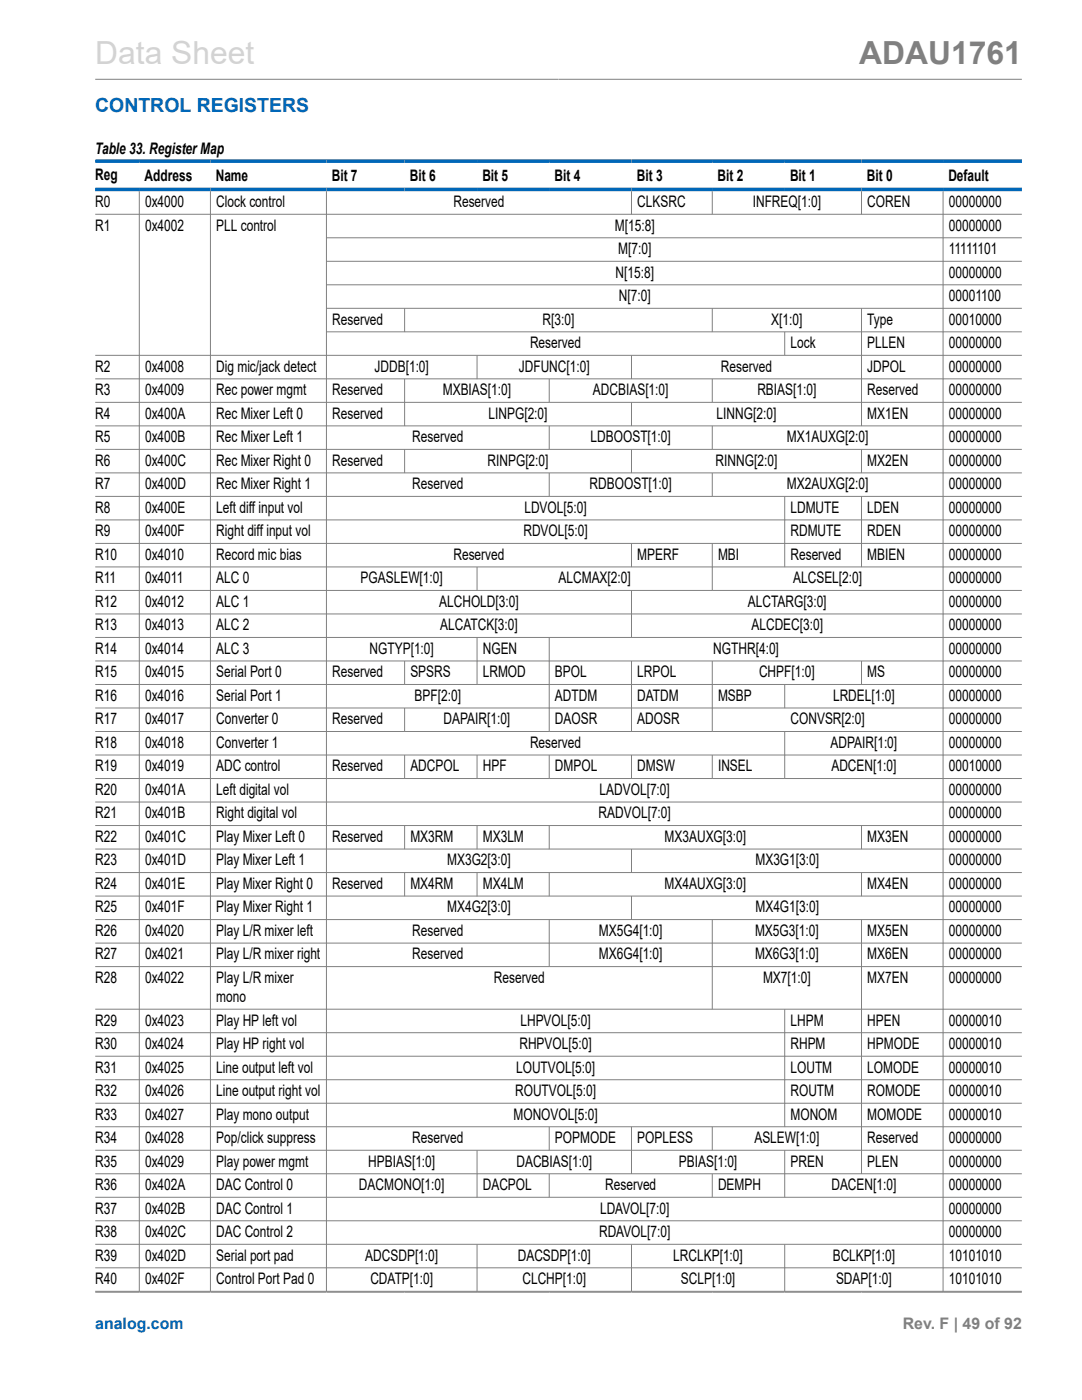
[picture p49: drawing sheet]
<svg xmlns="http://www.w3.org/2000/svg" width="216mm" height="279mm" viewBox="0 0 216 279" stroke-linecap="round" stroke-linejoin="round" font-family="sans-serif">
<defs><g id="words">
<text font-size="6.3" fill="#d3d3d3" x="19" y="12.7">Data Sheet</text>
<text font-size="6.3" fill="#808080" x="171.4" y="12.7">ADAU1761</text>
<text font-size="3.9" fill="#0067b8" x="19" y="22.3">CONTROL REGISTERS</text>
<g font-size="3.2">
<text x="19" y="30.8">Table 33. Register Map</text>
<text x="19" y="35.9">Reg</text>
<text x="19" y="41.3">R0</text>
<text x="28.9" y="36.1">Address</text>
<text x="28.9" y="41.3">0x4000</text>
<text x="43" y="36.1">Name</text>
<text x="43.1" y="41.3">Clock control</text>
<text x="66.2" y="36.1">Bit 7</text>
<text x="81.8" y="36.1">Bit 6</text>
<text x="90.5" y="41.3">Reserved</text>
<text x="96.2" y="36.1">Bit 5</text>
<text x="110.7" y="36.1">Bit 4</text>
<text x="127.1" y="36.1">Bit 3</text>
<text x="127.2" y="41.3">CLKSRC</text>
<text x="143.2" y="36.1">Bit 2</text>
<text x="150.2" y="41.3">INFREQ[1:0]</text>
<text x="157.6" y="36.1">Bit 1</text>
<text x="173" y="36.1">Bit 0</text>
<text x="173" y="41.3">COREN</text>
<text x="189.2" y="36.1">Default</text>
<text x="189.3" y="41.3">00000000</text>
<text x="19" y="46">R1</text>
<text x="28.9" y="46">0x4002</text>
<text x="43.1" y="46">PLL control</text>
<text x="122.7" y="46">M[15:8]</text>
<text x="189.3" y="46">00000000</text>
<text x="123.3" y="50.7">M[7:0]</text>
<text x="189.3" y="50.7">11111101</text>
<text x="122.8" y="55.4">N[15:8]</text>
<text x="189.3" y="55.4">00000000</text>
<text x="66.3" y="64.8">Reserved</text>
<text x="108.3" y="64.8">R[3:0]</text>
<text x="123.5" y="60.1">N[7:0]</text>
<text x="153.9" y="64.8">X[1:0]</text>
<text x="173" y="64.8">Type</text>
<text x="189.3" y="60.1">00001100</text>
<text x="189.3" y="64.8">00010000</text>
<text x="105.8" y="69.5">Reserved</text>
<text x="157.7" y="69.5">Lock</text>
<text x="173" y="69.5">PLLEN</text>
<text x="189.3" y="69.5">00000000</text>
<text x="19" y="74.2">R2</text>
<text x="28.9" y="74.2">0x4008</text>
<text x="43.1" y="74.2">Dig mic/jack detect</text>
<text x="74.7" y="74.2">JDDB[1:0]</text>
<text x="103.5" y="74.2">JDFUNC[1:0]</text>
<text x="143.9" y="74.2">Reserved</text>
<text x="173" y="74.2">JDPOL</text>
<text x="189.3" y="74.2">00000000</text>
<text x="19" y="78.9">R3</text>
<text x="19" y="83.6">R4</text>
<text x="28.9" y="78.9">0x4009</text>
<text x="28.9" y="83.6">0x400A</text>
<text x="43.1" y="78.9">Rec power mgmt</text>
<text x="43.1" y="83.6">Rec Mixer Left 0</text>
<text x="66.3" y="78.9">Reserved</text>
<text x="66.3" y="83.6">Reserved</text>
<text x="88.3" y="78.9">MXBIAS[1:0]</text>
<text x="97.5" y="83.6">LINPG[2:0]</text>
<text x="118.3" y="78.9">ADCBIAS[1:0]</text>
<text x="143" y="83.6">LINNG[2:0]</text>
<text x="151.1" y="78.9">RBIAS[1:0]</text>
<text x="173" y="78.9">Reserved</text>
<text x="173" y="83.6">MX1EN</text>
<text x="189.3" y="78.9">00000000</text>
<text x="189.3" y="83.6">00000000</text>
<text x="19" y="88.3">R5</text>
<text x="28.9" y="88.3">0x400B</text>
<text x="43.1" y="88.3">Rec Mixer Left 1</text>
<text x="82.3" y="88.3">Reserved</text>
<text x="117.9" y="88.3">LDBOOST[1:0]</text>
<text x="157" y="88.3">MX1AUXG[2:0]</text>
<text x="189.3" y="88.3">00000000</text>
<text x="19" y="92.9">R6</text>
<text x="28.9" y="92.9">0x400C</text>
<text x="43.1" y="92.9">Rec Mixer Right 0</text>
<text x="66.3" y="92.9">Reserved</text>
<text x="97.3" y="92.9">RINPG[2:0]</text>
<text x="142.8" y="92.9">RINNG[2:0]</text>
<text x="173" y="92.9">MX2EN</text>
<text x="189.3" y="92.9">00000000</text>
<text x="19" y="97.6">R7</text>
<text x="28.9" y="97.6">0x400D</text>
<text x="43.1" y="97.6">Rec Mixer Right 1</text>
<text x="82.3" y="97.6">Reserved</text>
<text x="117.7" y="97.6">RDBOOST[1:0]</text>
<text x="157" y="97.6">MX2AUXG[2:0]</text>
<text x="189.3" y="97.6">00000000</text>
<text x="19" y="102.3">R8</text>
<text x="19" y="107">R9</text>
<text x="28.9" y="102.3">0x400E</text>
<text x="28.9" y="107">0x400F</text>
<text x="43.1" y="102.3">Left diff input vol</text>
<text x="43.1" y="107">Right diff input vol</text>
<text x="104.4" y="107">RDVOL[5:0]</text>
<text x="104.6" y="102.3">LDVOL[5:0]</text>
<text x="157.7" y="102.3">LDMUTE</text>
<text x="157.7" y="107">RDMUTE</text>
<text x="173" y="102.3">LDEN</text>
<text x="173" y="107">RDEN</text>
<text x="189.3" y="102.3">00000000</text>
<text x="189.3" y="107">00000000</text>
<text x="19" y="111.7">R10</text>
<text x="28.9" y="111.7">0x4010</text>
<text x="43.1" y="111.7">Record mic bias</text>
<text x="90.5" y="111.7">Reserved</text>
<text x="127.2" y="111.7">MPERF</text>
<text x="143.3" y="111.7">MBI</text>
<text x="157.7" y="111.7">Reserved</text>
<text x="173" y="111.7">MBIEN</text>
<text x="189.3" y="111.7">00000000</text>
<text x="19" y="116.4">R11</text>
<text x="28.9" y="116.4">0x4011</text>
<text x="43.1" y="116.4">ALC 0</text>
<text x="72" y="116.4">PGASLEW[1:0]</text>
<text x="111.4" y="116.4">ALCMAX[2:0]</text>
<text x="158.3" y="116.4">ALCSEL[2:0]</text>
<text x="189.3" y="116.4">00000000</text>
<text x="19" y="121.1">R12</text>
<text x="19" y="125.8">R13</text>
<text x="28.9" y="121.1">0x4012</text>
<text x="28.9" y="125.8">0x4013</text>
<text x="43.1" y="121.1">ALC 1</text>
<text x="43.1" y="125.8">ALC 2</text>
<text x="87.6" y="121.1">ALCHOLD[3:0]</text>
<text x="87.9" y="125.8">ALCATCK[3:0]</text>
<text x="149.2" y="121.1">ALCTARG[3:0]</text>
<text x="149.9" y="125.8">ALCDEC[3:0]</text>
<text x="189.3" y="121.1">00000000</text>
<text x="189.3" y="125.8">00000000</text>
<text x="19" y="130.5">R14</text>
<text x="28.9" y="130.5">0x4014</text>
<text x="43.1" y="130.5">ALC 3</text>
<text x="73.7" y="130.5">NGTYP[1:0]</text>
<text x="96.3" y="130.5">NGEN</text>
<text x="142.3" y="130.5">NGTHR[4:0]</text>
<text x="189.3" y="130.5">00000000</text>
<text x="19" y="135.2">R15</text>
<text x="28.9" y="135.2">0x4015</text>
<text x="43.1" y="135.2">Serial Port 0</text>
<text x="66.3" y="135.2">Reserved</text>
<text x="81.9" y="135.2">SPSRS</text>
<text x="96.3" y="135.2">LRMOD</text>
<text x="110.7" y="135.2">BPOL</text>
<text x="127.2" y="135.2">LRPOL</text>
<text x="151.5" y="135.2">CHPF[1:0]</text>
<text x="173" y="135.2">MS</text>
<text x="189.3" y="135.2">00000000</text>
<text x="19" y="139.9">R16</text>
<text x="28.9" y="139.9">0x4016</text>
<text x="43.1" y="139.9">Serial Port 1</text>
<text x="82.7" y="139.9">BPF[2:0]</text>
<text x="110.7" y="139.9">ADTDM</text>
<text x="127.2" y="139.9">DATDM</text>
<text x="143.3" y="139.9">MSBP</text>
<text x="166.2" y="139.9">LRDEL[1:0]</text>
<text x="189.3" y="139.9">00000000</text>
<text x="19" y="144.6">R17</text>
<text x="19" y="149.2">R18</text>
<text x="28.9" y="144.6">0x4017</text>
<text x="28.9" y="149.2">0x4018</text>
<text x="43.1" y="144.6">Converter 0</text>
<text x="43.1" y="149.2">Converter 1</text>
<text x="66.3" y="144.6">Reserved</text>
<text x="88.5" y="144.6">DAPAIR[1:0]</text>
<text x="105.8" y="149.2">Reserved</text>
<text x="110.7" y="144.6">DAOSR</text>
<text x="127.2" y="144.6">ADOSR</text>
<text x="157.7" y="144.6">CONVSR[2:0]</text>
<text x="165.7" y="149.2">ADPAIR[1:0]</text>
<text x="189.3" y="144.6">00000000</text>
<text x="189.3" y="149.2">00000000</text>
<text x="19" y="153.9">R19</text>
<text x="28.9" y="153.9">0x4019</text>
<text x="43.1" y="153.9">ADC control</text>
<text x="66.3" y="153.9">Reserved</text>
<text x="81.9" y="153.9">ADCPOL</text>
<text x="96.3" y="153.9">HPF</text>
<text x="110.7" y="153.9">DMPOL</text>
<text x="127.2" y="153.9">DMSW</text>
<text x="143.3" y="153.9">INSEL</text>
<text x="165.9" y="153.9">ADCEN[1:0]</text>
<text x="189.3" y="153.9">00010000</text>
<text x="19" y="158.6">R20</text>
<text x="28.9" y="158.6">0x401A</text>
<text x="43.1" y="158.6">Left digital vol</text>
<text x="119.6" y="158.6">LADVOL[7:0]</text>
<text x="189.3" y="158.6">00000000</text>
<text x="19" y="163.3">R21</text>
<text x="28.9" y="163.3">0x401B</text>
<text x="43.1" y="163.3">Right digital vol</text>
<text x="119.4" y="163.3">RADVOL[7:0]</text>
<text x="189.3" y="163.3">00000000</text>
<text x="19" y="168">R22</text>
<text x="19" y="172.7">R23</text>
<text x="28.9" y="168">0x401C</text>
<text x="28.9" y="172.7">0x401D</text>
<text x="43.1" y="168">Play Mixer Left 0</text>
<text x="43.1" y="172.7">Play Mixer Left 1</text>
<text x="66.3" y="168">Reserved</text>
<text x="81.9" y="168">MX3RM</text>
<text x="89.2" y="172.7">MX3G2[3:0]</text>
<text x="96.3" y="168">MX3LM</text>
<text x="132.6" y="168">MX3AUXG[3:0]</text>
<text x="150.7" y="172.7">MX3G1[3:0]</text>
<text x="173" y="168">MX3EN</text>
<text x="189.3" y="168">00000000</text>
<text x="189.3" y="172.7">00000000</text>
<text x="19" y="177.4">R24</text>
<text x="28.9" y="177.4">0x401E</text>
<text x="43.1" y="177.4">Play Mixer Right 0</text>
<text x="66.3" y="177.4">Reserved</text>
<text x="81.9" y="177.4">MX4RM</text>
<text x="96.3" y="177.4">MX4LM</text>
<text x="132.6" y="177.4">MX4AUXG[3:0]</text>
<text x="173" y="177.4">MX4EN</text>
<text x="189.3" y="177.4">00000000</text>
<text x="19" y="182.1">R25</text>
<text x="28.9" y="182.1">0x401F</text>
<text x="43.1" y="182.1">Play Mixer Right 1</text>
<text x="89.2" y="182.1">MX4G2[3:0]</text>
<text x="150.7" y="182.1">MX4G1[3:0]</text>
<text x="189.3" y="182.1">00000000</text>
<text x="19" y="186.8">R26</text>
<text x="19" y="191.5">R27</text>
<text x="28.9" y="186.8">0x4020</text>
<text x="28.9" y="191.5">0x4021</text>
<text x="43.1" y="186.8">Play L/R mixer left</text>
<text x="43.1" y="191.5">Play L/R mixer right</text>
<text x="82.3" y="186.8">Reserved</text>
<text x="82.3" y="191.5">Reserved</text>
<text x="119.5" y="186.8">MX5G4[1:0]</text>
<text x="119.5" y="191.5">MX6G4[1:0]</text>
<text x="150.7" y="186.8">MX5G3[1:0]</text>
<text x="150.7" y="191.5">MX6G3[1:0]</text>
<text x="173" y="186.8">MX5EN</text>
<text x="173" y="191.5">MX6EN</text>
<text x="189.3" y="186.8">00000000</text>
<text x="189.3" y="191.5">00000000</text>
<text x="19" y="196.2">R28</text>
<text x="28.9" y="196.2">0x4022</text>
<text x="43.1" y="196.2">Play L/R mixer</text>
<text x="98.5" y="196.2">Reserved</text>
<text x="152.3" y="196.2">MX7[1:0]</text>
<text x="173" y="196.2">MX7EN</text>
<text x="189.3" y="196.2">00000000</text>
<text x="43.1" y="200">mono</text>
<text x="19" y="204.7">R29</text>
<text x="19" y="209.4">R30</text>
<text x="28.9" y="204.7">0x4023</text>
<text x="28.9" y="209.4">0x4024</text>
<text x="43.1" y="204.7">Play HP left vol</text>
<text x="43.1" y="209.4">Play HP right vol</text>
<text x="103.6" y="209.4">RHPVOL[5:0]</text>
<text x="103.8" y="204.7">LHPVOL[5:0]</text>
<text x="157.7" y="204.7">LHPM</text>
<text x="157.7" y="209.4">RHPM</text>
<text x="173" y="204.7">HPEN</text>
<text x="173" y="209.4">HPMODE</text>
<text x="189.3" y="204.7">00000010</text>
<text x="189.3" y="209.4">00000010</text>
<text x="19" y="214.1">R31</text>
<text x="28.9" y="214.1">0x4025</text>
<text x="43.1" y="214.1">Line output left vol</text>
<text x="103" y="214.1">LOUTVOL[5:0]</text>
<text x="157.7" y="214.1">LOUTM</text>
<text x="173" y="214.1">LOMODE</text>
<text x="189.3" y="214.1">00000010</text>
<text x="19" y="218.7">R32</text>
<text x="28.9" y="218.7">0x4026</text>
<text x="43.1" y="218.7">Line output right vol</text>
<text x="102.8" y="218.7">ROUTVOL[5:0]</text>
<text x="157.7" y="218.7">ROUTM</text>
<text x="173" y="218.7">ROMODE</text>
<text x="189.3" y="218.7">00000010</text>
<text x="19" y="223.4">R33</text>
<text x="28.9" y="223.4">0x4027</text>
<text x="43.1" y="223.4">Play mono output</text>
<text x="102.5" y="223.4">MONOVOL[5:0]</text>
<text x="157.7" y="223.4">MONOM</text>
<text x="173" y="223.4">MOMODE</text>
<text x="189.3" y="223.4">00000010</text>
<text x="19" y="228.1">R34</text>
<text x="19" y="232.8">R35</text>
<text x="28.9" y="228.1">0x4028</text>
<text x="28.9" y="232.8">0x4029</text>
<text x="43.1" y="228.1">Pop/click suppress</text>
<text x="43.1" y="232.8">Play power mgmt</text>
<text x="73.5" y="232.8">HPBIAS[1:0]</text>
<text x="82.3" y="228.1">Reserved</text>
<text x="103.1" y="232.8">DACBIAS[1:0]</text>
<text x="110.7" y="228.1">POPMODE</text>
<text x="127.2" y="228.1">POPLESS</text>
<text x="135.5" y="232.8">PBIAS[1:0]</text>
<text x="150.5" y="228.1">ASLEW[1:0]</text>
<text x="157.7" y="232.8">PREN</text>
<text x="173" y="228.1">Reserved</text>
<text x="173" y="232.8">PLEN</text>
<text x="189.3" y="228.1">00000000</text>
<text x="189.3" y="232.8">00000000</text>
<text x="19" y="237.5">R36</text>
<text x="28.9" y="237.5">0x402A</text>
<text x="43.1" y="237.5">DAC Control 0</text>
<text x="71.6" y="237.5">DACMONO[1:0]</text>
<text x="96.3" y="237.5">DACPOL</text>
<text x="120.8" y="237.5">Reserved</text>
<text x="143.3" y="237.5">DEMPH</text>
<text x="165.9" y="237.5">DACEN[1:0]</text>
<text x="189.3" y="237.5">00000000</text>
<text x="19" y="242.2">R37</text>
<text x="28.9" y="242.2">0x402B</text>
<text x="43.1" y="242.2">DAC Control 1</text>
<text x="119.7" y="242.2">LDAVOL[7:0]</text>
<text x="189.3" y="242.2">00000000</text>
<text x="19" y="246.9">R38</text>
<text x="19" y="251.6">R39</text>
<text x="28.9" y="246.9">0x402C</text>
<text x="28.9" y="251.6">0x402D</text>
<text x="43.1" y="246.9">DAC Control 2</text>
<text x="43.1" y="251.6">Serial port pad</text>
<text x="72.9" y="251.6">ADCSDP[1:0]</text>
<text x="103.3" y="251.6">DACSDP[1:0]</text>
<text x="119.5" y="246.9">RDAVOL[7:0]</text>
<text x="134.3" y="251.6">LRCLKP[1:0]</text>
<text x="166.2" y="251.6">BCLKP[1:0]</text>
<text x="189.3" y="246.9">00000000</text>
<text x="189.3" y="251.6">10101010</text>
<text x="19" y="256.3">R40</text>
<text x="28.9" y="256.3">0x402F</text>
<text x="43.1" y="256.3">Control Port Pad 0</text>
<text x="73.9" y="256.3">CDATP[1:0]</text>
<text x="104.2" y="256.3">CLCHP[1:0]</text>
<text x="135.9" y="256.3">SCLP[1:0]</text>
<text x="166.8" y="256.3">SDAP[1:0]</text>
<text x="189.3" y="256.3">10101010</text>
</g>
<text font-size="3.2" fill="#0067b8" x="19" y="265.3">analog.com</text>
<text font-size="3.2" fill="#808080" x="180.1" y="265.3">Rev. F | 49 of 92</text>
</g></defs>
<g fill="none" stroke="#808080" stroke-width=".2">
<path d="M19 15.8h184.9M27.8 38.2v219.6M42 38.2v219.6M65.1 38.2v219.6M126 38.2v4.7M142.1 38.2v4.7M171.9 38.2v4.7M188.2 38.2v219.6M19 42.8h184.9M65.1 47.5h138.8M65.1 52.1h138.8M65.1 56.8h138.8"/>
<path d="M19 70.9h184.9M19 75.6h184.9M65.1 61.5h138.8M65.1 66.2h138.8M80.7 61.5v4.8M80.7 75.6v9.5M95.2 70.9v4.8M109.6 75.6v4.8M126 70.9v4.8M142.1 61.5v4.8M142.1 75.6v4.8M156.6 66.2v4.8"/>
<path d="M171.9 61.5v23.6M19 80.3h184.9M19 85h184.9M19 89.7h184.9M19 94.4h184.9M19 99.1h184.9M80.7 89.7v4.8M109.6 85v4.8M109.6 94.4v4.8M126 80.3v4.8M126 89.7v4.8M142.1 85v4.8"/>
<path d="M142.1 94.4v4.8M156.6 99.1v14.1M171.9 89.7v4.8M171.9 99.1v14.1M19 103.8h184.9M19 108.5h184.9M19 113.1h184.9M19 117.8h184.9M95.2 113.1v4.8M126 108.5v4.7M126 117.8v9.5M142.1 108.5v9.4"/>
<path d="M19 122.5h184.9M19 127.2h184.9M19 131.9h184.9M19 136.6h184.9M80.7 131.9v4.8M95.2 127.2v9.5M109.6 127.2v18.9M126 131.9v14.2M142.1 131.9v14.2M156.6 136.6v4.8M171.9 131.9v4.8M19 141.3h184.9"/>
<path d="M19 146h184.9M19 150.7h184.9M19 155.4h184.9M80.7 141.3v4.8M80.7 150.7v4.8M95.2 150.7v4.8M109.6 150.7v4.8M126 150.7v4.8M142.1 150.7v4.8M156.6 146v9.5M19 160.1h184.9M19 164.8h184.9"/>
<path d="M19 169.4h184.9M19 174.1h184.9M19 178.8h184.9M80.7 164.8v4.7M80.7 174.1v4.8M95.2 164.8v4.7M95.2 174.1v4.8M109.6 164.8v4.7M109.6 174.1v4.8M126 169.4v4.8M126 178.8v4.8M171.9 164.8v4.7"/>
<path d="M171.9 174.1v4.8M19 183.5h184.9M19 188.2h184.9M19 192.9h184.9M109.6 183.5v9.5M142.1 183.5v18M171.9 183.5v50.8M19 201.4h184.9M19 206.1h184.9M19 210.8h184.9M19 215.5h184.9M156.6 201.4v23.6"/>
<path d="M19 220.2h184.9M19 224.9h184.9M19 229.6h184.9M19 234.3h184.9M19 238.9h184.9M95.2 229.6v9.4M109.6 224.9v4.7M109.6 234.3v4.7M126 224.9v9.4M142.1 224.9v4.7M142.1 234.3v4.7M156.6 229.6v9.4"/>
<path d="M19 243.6h184.9M19 248.3h184.9M19 253h184.9M19 257.7h184.9M19 257.9h184.9M95.2 248.3v9.5M126 248.3v9.5M156.6 248.3v9.5"/>
</g>
<path d="M19 32.2h184.9M19 37.8h184.9" fill="none" stroke="#0067b8" stroke-width=".71"/>
<use href="#words"/>
</svg>
